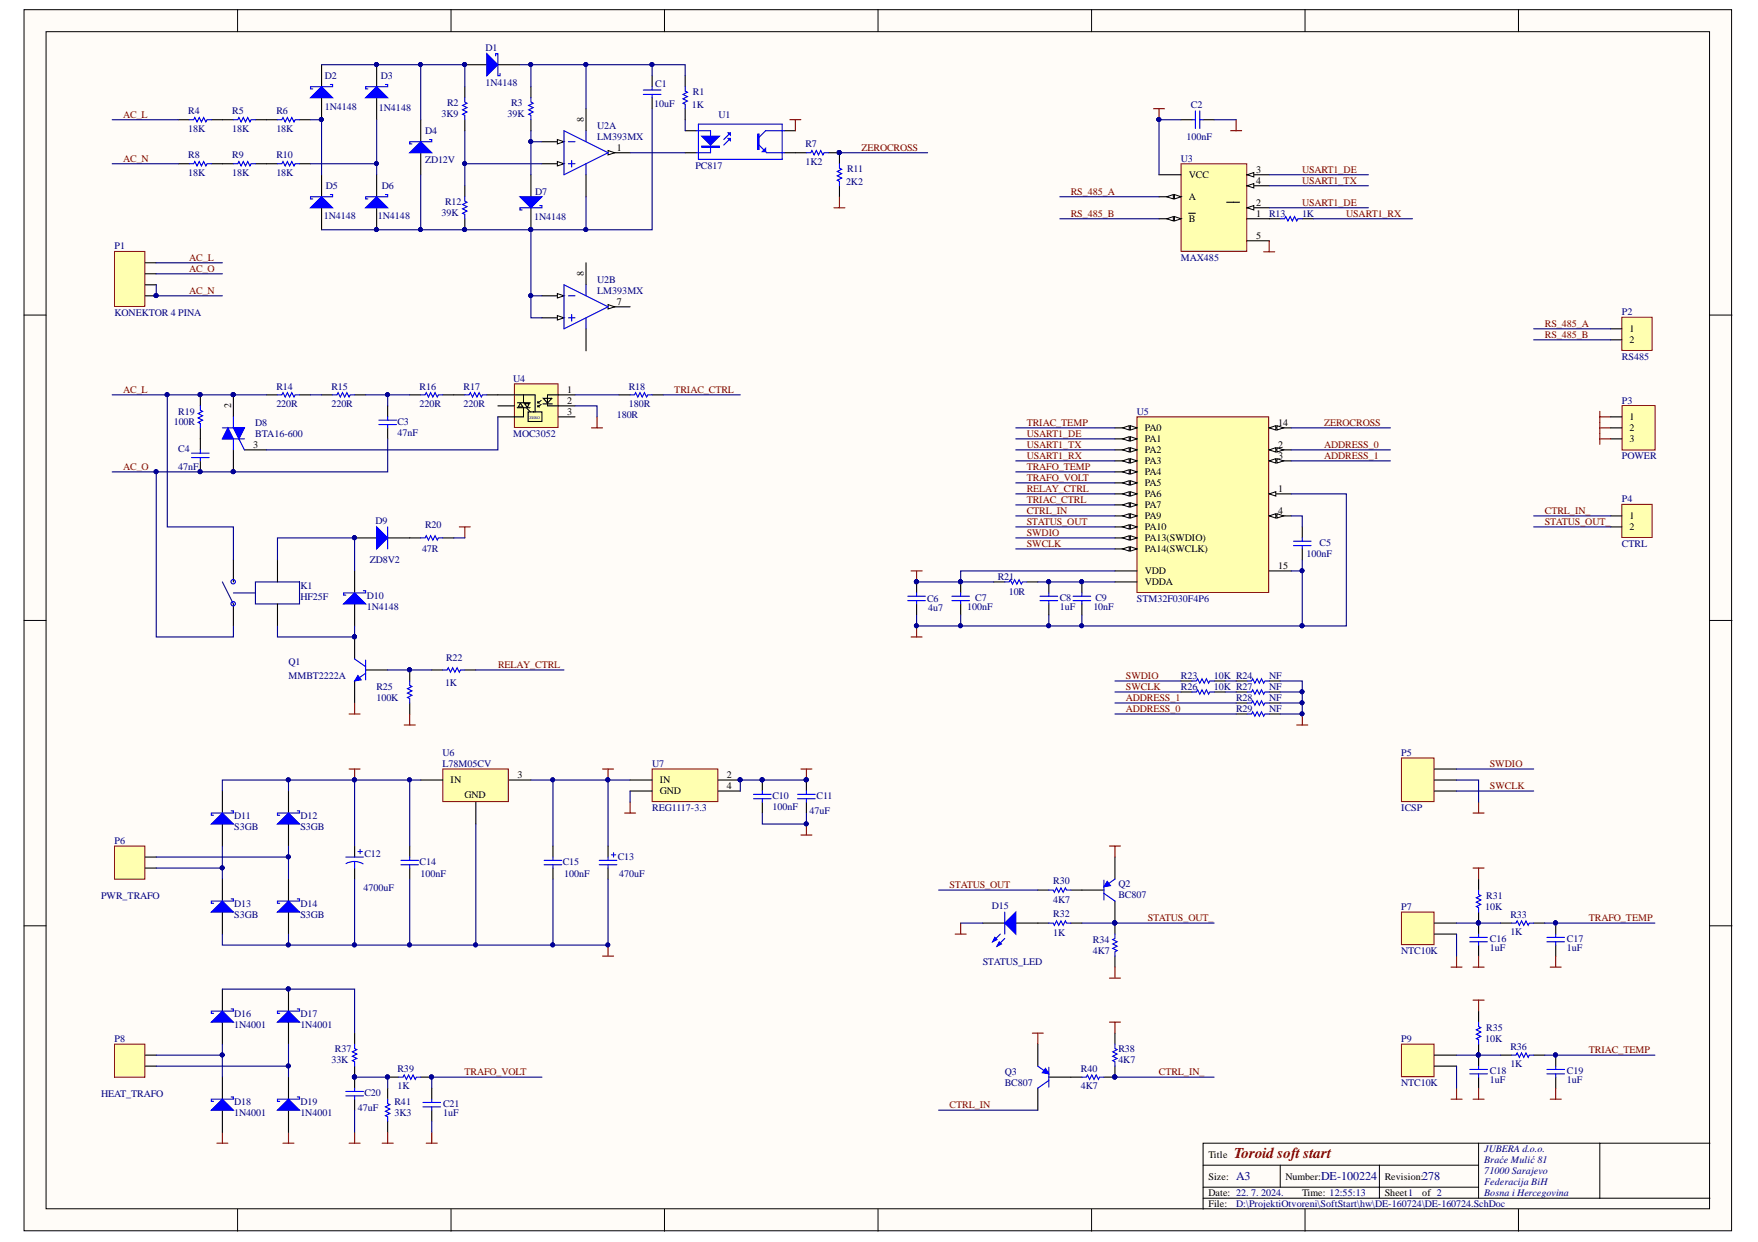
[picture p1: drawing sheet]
<svg xmlns="http://www.w3.org/2000/svg" width="297mm" height="210mm" viewBox="0 0 297 210" stroke-linecap="round" stroke-linejoin="round" font-family="sans-serif">
<defs><g id="words">
<text font-size="2.5" fill="#800000" x="208.5" y="195.7">Toroid soft start</text>
<g font-size="2" fill="#000080">
<text x="208.8" y="199.5">A3</text>
<text x="223.2" y="199.5">DE-100224</text>
<text x="240.3" y="199.5">278</text>
</g>
<g font-size="1.7" fill="#000080">
<text x="82" y="8.5">D1</text>
<text x="54.9" y="13.4">D2</text>
<text x="64.4" y="13.4">D3</text>
<text x="75.5" y="17.8">R2</text>
<text x="82" y="14.5">1N4148</text>
<text x="86.4" y="17.8">R3</text>
<text x="110.7" y="14.6">C1</text>
<text x="117.1" y="16">R1</text>
<text x="31.8" y="19.3">R4</text>
<text x="31.8" y="22.3">18K</text>
<text x="39.2" y="19.3">R5</text>
<text x="39.2" y="22.3">18K</text>
<text x="46.7" y="19.3">R6</text>
<text x="46.7" y="22.3">18K</text>
<text x="54.9" y="18.6">1N4148</text>
<text x="64" y="18.8">1N4148</text>
<text x="71.8" y="22.7">D4</text>
<text x="74.6" y="19.7">3K9</text>
<text x="85.8" y="19.7">39K</text>
<text x="100.9" y="21.7">U2A</text>
<text x="100.9" y="23.6">LM393MX</text>
<text x="110.6" y="18">10uF</text>
<text x="116.9" y="18.2">1K</text>
<text x="121.4" y="19.9">U1</text>
<text x="200.5" y="23.6">100nF</text>
<text x="201.2" y="18.2">C2</text>
<text x="31.8" y="26.7">R8</text>
<text x="31.8" y="29.8">18K</text>
<text x="39.2" y="26.7">R9</text>
<text x="39.2" y="29.8">18K</text>
<text x="46.7" y="26.7">R10</text>
<text x="46.7" y="29.8">18K</text>
<text x="71.8" y="27.5">ZD12V</text>
<text x="117.5" y="28.6">PC817</text>
<text x="136.1" y="24.9">R7</text>
<text x="136.1" y="27.9">1K2</text>
<text x="143.1" y="29">R11</text>
<text x="199.5" y="27.3">U3</text>
<text x="55.1" y="32">D5</text>
<text x="64.5" y="32">D6</text>
<text x="75.2" y="34.6">R12</text>
<text x="90.4" y="32.9">D7</text>
<text x="142.9" y="31.2">2K2</text>
<text x="54.7" y="36.9">1N4148</text>
<text x="63.9" y="36.9">1N4148</text>
<text x="74.6" y="36.4">39K</text>
<text x="90.3" y="37.2">1N4148</text>
<text x="214.4" y="36.6">R13</text>
<text x="220" y="36.6">1K</text>
<text x="19.4" y="42.1">P1</text>
<text x="100.9" y="47.8">U2B</text>
<text x="199.5" y="44">MAX485</text>
<text x="19.4" y="53.3">KONEKTOR 4 PINA</text>
<text x="100.9" y="49.6">LM393MX</text>
<text x="274.1" y="53.3">P2</text>
<text x="46.7" y="65.8">R14</text>
<text x="56" y="65.8">R15</text>
<text x="70.9" y="65.8">R16</text>
<text x="78.3" y="65.8">R17</text>
<text x="86.7" y="64.5">U4</text>
<text x="106.2" y="65.8">R18</text>
<text x="274.1" y="60.8">RS485</text>
<text x="29.4" y="71.8">100R</text>
<text x="30.1" y="70.1">R19</text>
<text x="43.1" y="71.9">D8</text>
<text x="46.7" y="68.8">220R</text>
<text x="56" y="68.8">220R</text>
<text x="67.2" y="71.8">C3</text>
<text x="70.9" y="68.8">220R</text>
<text x="78.3" y="68.8">220R</text>
<text x="104.2" y="70.7">180R</text>
<text x="106.2" y="68.8">180R</text>
<text x="192.1" y="70.1">U5</text>
<text x="274.1" y="68.2">P3</text>
<text x="30.1" y="76.4">C4</text>
<text x="43.1" y="73.8">BTA16-600</text>
<text x="67.2" y="73.6">47nF</text>
<text x="86.7" y="73.8">MOC3052</text>
<text x="274.1" y="77.6">POWER</text>
<text x="30.1" y="79.4">47nF</text>
<text x="63.4" y="88.5">D9</text>
<text x="71.8" y="89.3">R20</text>
<text x="274.1" y="84.9">P4</text>
<text x="62.5" y="95.2">ZD8V2</text>
<text x="71.3" y="93.3">47R</text>
<text x="220.8" y="94.1">100nF</text>
<text x="223" y="92.2">C5</text>
<text x="274.1" y="92.4">CTRL</text>
<text x="50.8" y="99.5">K1</text>
<text x="50.8" y="101.3">HF25F</text>
<text x="62" y="101.2">D10</text>
<text x="156.7" y="101.7">C6</text>
<text x="164.8" y="101.5">C7</text>
<text x="168.6" y="98">R21</text>
<text x="170.4" y="100.6">10R</text>
<text x="179.1" y="101.5">C8</text>
<text x="185.1" y="101.5">C9</text>
<text x="192.1" y="101.7">STM32F030F4P6</text>
<text x="62" y="103">1N4148</text>
<text x="156.8" y="103.2">4u7</text>
<text x="163.4" y="103">100nF</text>
<text x="179.1" y="103">1uF</text>
<text x="184.7" y="103">10nF</text>
<text x="48.7" y="112.3">Q1</text>
<text x="75.4" y="111.7">R22</text>
<text x="48.7" y="114.7">MMBT2222A</text>
<text x="63.6" y="116.6">R25</text>
<text x="63.6" y="118.4">100K</text>
<text x="75.2" y="115.9">1K</text>
<text x="199.5" y="116.6">R26</text>
<text x="199.5" y="114.7">R23</text>
<text x="205.1" y="116.6">10K R27</text>
<text x="205.1" y="114.7">10K R24</text>
<text x="208.8" y="118.4">R28</text>
<text x="214.4" y="118.4">NF</text>
<text x="214.4" y="116.6">NF</text>
<text x="214.4" y="114.7">NF</text>
<text x="208.8" y="120.3">R29</text>
<text x="214.4" y="120.3">NF</text>
<text x="74.8" y="127.7">U6</text>
<text x="74.8" y="129.6">L78M05CV</text>
<text x="110.2" y="129.6">U7</text>
<text x="236.8" y="127.7">P5</text>
<text x="110.2" y="137">REG1117-3.3</text>
<text x="130.5" y="135">C10</text>
<text x="130.5" y="136.8">100nF</text>
<text x="136.8" y="137.6">47uF</text>
<text x="138" y="135">C11</text>
<text x="236.8" y="137">ICSP</text>
<text x="19.4" y="142.6">P6</text>
<text x="39.6" y="138.4">D11</text>
<text x="39.6" y="140.2">S3GB</text>
<text x="50.8" y="138.4">D12</text>
<text x="50.8" y="140.2">S3GB</text>
<text x="61.6" y="144.9">C12</text>
<text x="70.9" y="146.1">C14</text>
<text x="71.1" y="148.2">100nF</text>
<text x="95.1" y="146.1">C15</text>
<text x="95.3" y="148.2">100nF</text>
<text x="104.4" y="145.4">C13</text>
<text x="104.6" y="148.2">470uF</text>
<text x="178" y="149.3">R30</text>
<text x="189" y="149.9">Q2</text>
<text x="17.1" y="151.9">PWR_TRAFO</text>
<text x="39.6" y="153.2">D13</text>
<text x="39.6" y="155.1">S3GB</text>
<text x="50.8" y="153.2">D14</text>
<text x="50.8" y="155.1">S3GB</text>
<text x="61.4" y="150.6">4700uF</text>
<text x="167.6" y="153.6">D15</text>
<text x="178" y="152.6">4K7</text>
<text x="178" y="154.9">R32</text>
<text x="189" y="151.7">BC807</text>
<text x="236.8" y="153.7">P7</text>
<text x="251" y="153.7">10K</text>
<text x="251.1" y="151.9">R31</text>
<text x="255.2" y="155.1">R33</text>
<text x="178" y="158.2">1K</text>
<text x="184.7" y="159.4">R34</text>
<text x="184.7" y="161.3">4K7</text>
<text x="236.8" y="161.3">NTC10K</text>
<text x="251.7" y="159.1">C16</text>
<text x="251.7" y="160.7">1uF</text>
<text x="255.2" y="158.1">1K</text>
<text x="264.8" y="159.1">C17</text>
<text x="264.8" y="160.7">1uF</text>
<text x="166" y="163.1">STATUS_LED</text>
<text x="39.6" y="171.8">D16</text>
<text x="39.6" y="173.7">1N4001</text>
<text x="50.8" y="171.8">D17</text>
<text x="50.8" y="173.7">1N4001</text>
<text x="19.4" y="176.1">P8</text>
<text x="56" y="179.6">33K</text>
<text x="56.6" y="177.7">R37</text>
<text x="189" y="177.7">R38</text>
<text x="189" y="179.6">4K7</text>
<text x="236.8" y="176.1">P9</text>
<text x="251" y="176.1">10K</text>
<text x="251.1" y="174.3">R35</text>
<text x="255.2" y="177.4">R36</text>
<text x="17.1" y="185.4">HEAT_TRAFO</text>
<text x="61.6" y="185.2">C20</text>
<text x="67.2" y="181.1">R39</text>
<text x="67.2" y="184.1">1K</text>
<text x="169.8" y="181.7">Q3</text>
<text x="169.8" y="183.6">BC807</text>
<text x="182.6" y="181.1">R40</text>
<text x="182.6" y="184.1">4K7</text>
<text x="236.8" y="183.6">NTC10K</text>
<text x="251.7" y="181.5">C18</text>
<text x="251.7" y="183">1uF</text>
<text x="255.2" y="180.4">1K</text>
<text x="264.8" y="181.5">C19</text>
<text x="264.8" y="183">1uF</text>
<text x="39.6" y="186.7">D18</text>
<text x="39.6" y="188.6">1N4001</text>
<text x="50.8" y="186.7">D19</text>
<text x="50.8" y="188.6">1N4001</text>
<text x="60.5" y="187.8">47uF</text>
<text x="66.7" y="186.7">R41</text>
<text x="66.7" y="188.6">3K3</text>
<text x="74.9" y="187">C21</text>
<text x="74.9" y="188.6">1uF</text>
<text x="250.8" y="194.7">JUBERA d.o.o.</text>
<text x="250.8" y="196.6">Braće Mulić 81</text>
<text x="250.8" y="198.4">71000 Sarajevo</text>
<text x="250.8" y="200.3">Federacija BiH</text>
<text x="250.8" y="202.2">Bosna i Hercegovina</text>
<text x="208.8" y="204">D:\ProjektiOtvoreni\SoftStart\hw\DE-160724\DE-160724.SchDoc</text>
</g>
<g font-size="1.7" fill="#800000">
<text x="20.8" y="19.9">AC_L</text>
<text x="20.8" y="27.3">AC_N</text>
<text x="145.6" y="25.5">ZEROCROSS</text>
<text x="220" y="29.2">USART1_DE</text>
<text x="180.9" y="32.9">RS_485_A</text>
<text x="220" y="31">USART1_TX</text>
<text x="220" y="34.7">USART1_DE</text>
<text x="180.9" y="36.6">RS_485_B</text>
<text x="227.5" y="36.6">USART1_RX</text>
<text x="32" y="44">AC_L</text>
<text x="32" y="45.9">AC_O</text>
<text x="32" y="49.6">AC_N</text>
<text x="261" y="55.2">RS_485_A</text>
<text x="261" y="57.1">RS_485_B</text>
<text x="20.8" y="66.4">AC_L</text>
<text x="113.9" y="66.4">TRIAC_CTRL</text>
<text x="173.5" y="71.9">TRIAC_TEMP</text>
<text x="223.7" y="71.9">ZEROCROSS</text>
<text x="173.5" y="73.8">USART1_DE</text>
<text x="173.5" y="75.7">USART1_TX</text>
<text x="173.5" y="77.5">USART1_RX</text>
<text x="223.7" y="75.7">ADDRESS_0</text>
<text x="223.7" y="77.5">ADDRESS_1</text>
<text x="20.8" y="79.4">AC_O</text>
<text x="173.5" y="79.4">TRAFO_TEMP</text>
<text x="173.5" y="81.2">TRAFO_VOLT</text>
<text x="173.5" y="83.1">RELAY_CTRL</text>
<text x="173.5" y="84.9">TRIAC_CTRL</text>
<text x="173.5" y="86.8">CTRL_IN</text>
<text x="173.5" y="88.7">STATUS_OUT</text>
<text x="261" y="88.7">STATUS_OUT_</text>
<text x="261" y="86.8">CTRL_IN_</text>
<text x="173.5" y="90.5">SWDIO</text>
<text x="173.5" y="92.4">SWCLK</text>
<text x="84.2" y="112.8">RELAY_CTRL</text>
<text x="190.2" y="116.6">SWCLK</text>
<text x="190.2" y="114.7">SWDIO</text>
<text x="190.2" y="118.4">ADDRESS_1</text>
<text x="190.2" y="120.3">ADDRESS_0</text>
<text x="251.7" y="129.6">SWDIO</text>
<text x="251.7" y="133.3">SWCLK</text>
<text x="160.5" y="150">STATUS_OUT</text>
<text x="194" y="155.6">STATUS_OUT_</text>
<text x="268.5" y="155.6">TRAFO_TEMP</text>
<text x="268.5" y="178">TRIAC_TEMP</text>
<text x="78.5" y="181.7">TRAFO_VOLT</text>
<text x="195.8" y="181.7">CTRL_IN_</text>
<text x="160.5" y="187.3">CTRL_IN</text>
</g>
<g font-size="1.7">
<text x="98.6" y="20.6" transform="rotate(-90 98.6 20.6)">8</text>
<text x="104.2" y="25.5">1</text>
<text x="212.2" y="29.2">3</text>
<text x="200.9" y="30.1">VCC</text>
<text x="200.9" y="33.8">A</text>
<text x="212.2" y="34.7">2</text>
<text x="212.2" y="31">4</text>
<text x="200.9" y="37.5">B</text>
<text x="212.2" y="36.6">1</text>
<text x="212.2" y="40.3">5</text>
<text x="98.6" y="46.7" transform="rotate(-90 98.6 46.7)">8</text>
<text x="104.2" y="51.5">7</text>
<text x="275.3" y="56.1">1</text>
<text x="275.3" y="58">2</text>
<text x="39.1" y="69" transform="rotate(-90 39.1 69)">2</text>
<text x="95.8" y="66.4">1</text>
<text x="95.8" y="68.2">2</text>
<text x="95.8" y="70.1">3</text>
<text x="215.9" y="71.9">14</text>
<text x="275.3" y="71">1</text>
<text x="42.8" y="75.7">3</text>
<text x="193.4" y="72.9">PA0</text>
<text x="193.4" y="74.7">PA1</text>
<text x="193.4" y="76.6">PA2</text>
<text x="215.9" y="75.7">2</text>
<text x="215.9" y="77.5">3</text>
<text x="275.3" y="72.9">2</text>
<text x="275.3" y="74.7">3</text>
<text x="193.4" y="78.4">PA3</text>
<text x="193.4" y="80.3">PA4</text>
<text x="193.4" y="82.2">PA5</text>
<text x="215.9" y="83.1">1</text>
<text x="193.4" y="84">PA6</text>
<text x="193.4" y="85.9">PA7</text>
<text x="193.4" y="87.7">PA9</text>
<text x="193.4" y="89.6">PA10</text>
<text x="215.9" y="86.8">4</text>
<text x="275.3" y="87.7">1</text>
<text x="275.3" y="89.6">2</text>
<text x="193.4" y="91.5">PA13(SWDIO)</text>
<text x="193.4" y="93.3">PA14(SWCLK)</text>
<text x="193.4" y="97">VDD</text>
<text x="193.4" y="98.9">VDDA</text>
<text x="215.9" y="96.1">15</text>
<text x="87.5" y="131.4">3</text>
<text x="122.8" y="131.4">2</text>
<text x="76.1" y="132.4">IN</text>
<text x="78.5" y="134.8">GND</text>
<text x="111.5" y="134.2">GND</text>
<text x="111.5" y="132.4">IN</text>
<text x="122.8" y="133.3">4</text>
<text x="204.2" y="195.7">Title</text>
<text x="204.2" y="199.4">Size:</text>
<text x="204.2" y="202.2">Date: 22. 7. 2024.</text>
<text x="217.2" y="199.4">Number:</text>
<text x="220" y="202.2">Time: 12:55:13</text>
<text x="234" y="199.4">Revision:</text>
<text x="234" y="202.2">Sheet1</text>
<text x="240.3" y="202.2">of 2</text>
<text x="204.2" y="204">File:</text>
</g>
<text font-size=".7" fill="#000080" x="89.5" y="70.8">ZERO</text>
</g></defs>
<g fill="#fffcf8" stroke="#000" stroke-width=".17">
<path d="M4.1 1.6h288.5v206.4h-288.5z"/>
<path d="M7.8 5.4h281.1v198.9h-281.1z"/>
</g>
<g fill="none" stroke="#000" stroke-width=".17">
<path d="M40.1 1.6v3.8M76.2 1.6v3.8M112.3 1.6v3.8M148.4 1.6v3.8M184.4 1.6v3.8M220.5 1.6v3.8M256.6 1.6v3.8M4.1 53.2h3.7M288.9 53.2h3.8M4.1 104.9h3.7M288.9 104.9h3.8M4.1 156.5h3.7"/>
<path d="M288.9 156.5h3.8M203.3 196.9h46.5M216.3 196.9v3.7M233.1 196.9v5.6M249.8 193.2v9.3M270.3 193.2h-67v11.2M288.9 193.2h-18.6v9.3M40.1 204.4v3.7M76.2 204.4v3.7M112.3 204.4v3.7M148.4 204.4v3.7M184.4 204.4v3.7"/>
<path d="M203.3 202.5h85.6M203.3 200.6h46.5M220.5 204.4v3.7M256.6 204.4v3.7"/>
</g>
<path d="M115.8 22.1h1.8M115.8 25.8h1.8M132.5 22.1h1.9M132.5 25.8h1.9" fill="none" stroke="#000" stroke-width=".19"/>
<path d="M117.6 22.1h2.5v3.7h-2.5M118 21h14.2v5.9h-14.2zM123.4 23.4l-1.1 1.1M123.4 22.5l-1.1 1.1M128.2 24.5l1.4 1.3h2.9M132.5 22.1h-3.1l-1.2 1.1" fill="none" stroke="#00f" stroke-width=".19"/>
<path d="M118.6 23h2.9l-1.4 1.5z" fill="#00f"/>
<path d="M118.6 23h2.9l-1.4 1.5zM118.6 24.7h2.9v.2h-2.9zM118.6 24.8h2.9" fill="none" stroke="#00f" stroke-width=".19"/>
<path d="M123 22.5h.4v.3z" fill="#00f"/>
<path d="M123 22.5h.4v.3z" fill="none" stroke="#00f" stroke-width=".19"/>
<path d="M123 23.4h.4v.4z" fill="#00f"/>
<path d="M123 23.4h.4v.4zM128.1 22.7h.1v2.6h-.1zM128.2 22.7v2.6" fill="none" stroke="#00f" stroke-width=".19"/>
<path d="M128.8 25.6l.6-.5v.5z" fill="#00f"/>
<path d="M128.8 25.6l.6-.5v.5z" fill="none" stroke="#00f" stroke-width=".19"/>
<path d="M86.9 64.9h7.4v7.3h-7.4z" fill="#ffffb0" stroke="#800000" stroke-width=".17"/>
<g fill="none" stroke="#000" stroke-width=".19">
<path d="M39.4 66.7v3.8M39.4 76v3.8M41.3 76h3.7M84.1 66.7h2.8M84.1 68.6h2.8M87.1 66.7h1.4v1.4h1.1M87.4 68.9h2.2M87.4 68.1h1.2M87.9 68.2l-.3 .6h.8l-.5-.6M88.5 68.9v1.6h-4.4M88.5 66.7h1.9M89 69l.6 .6"/>
<path d="M89.1 68.8l-.5-.6h.8l-.3 .6M89.2 69.6h2.4v1.6h-2.4zM90.4 66.8v2.8M90.9 68.1h.3M90.9 68.7l.3 .1M91.4 67.7l-.5 .4v-.3M91.4 68.3l-.5 .4v-.2M91.8 68.3h1.5M91.8 67.3h1.4l-.7 .8zM94.4 70.5h2.8M97.2 66.7h-4.7v1.9h4.7"/>
</g>
<g fill="#000080" stroke="#000080" stroke-width=".17">
<circle cx="39.4" cy="79.7" r=".33"/>
<circle cx="39.4" cy="66.7" r=".33"/>
</g>
<path d="M39.4 70.5v1.8M39.4 74.2v1.8M40.4 74.2l.9 1.8" fill="none" stroke="#00f" stroke-width=".19"/>
<path d="M38.5 72.3l.9 1.9h-1.8z" fill="#00f"/>
<path d="M38.5 72.3l.9 1.9h-1.8z" fill="none" stroke="#00f" stroke-width=".19"/>
<path d="M39.4 72.3h1.9l-.9 1.9z" fill="#00f"/>
<path d="M37.6 72.3h3.7M37.6 74.2h3.7M39.4 72.3h1.9l-.9 1.9z" fill="none" stroke="#00f" stroke-width=".19"/>
<g fill="#000080" stroke="#000080" stroke-width=".17">
<circle cx="39.4" cy="79.7" r=".33"/>
<circle cx="39.4" cy="66.7" r=".33"/>
<circle cx="54.3" cy="20.2" r=".33"/>
</g>
<path d="M54.3 10.9v3.8M54.3 16.5v3.7" fill="none" stroke="#000" stroke-width=".19"/>
<path d="M52.5 16.5l1.8-1.8 1.9 1.8z" fill="#00f"/>
<path d="M52.5 16.5l1.8-1.8 1.9 1.8zM55.8 14.3h.4v.4h-3.7v.3h.3M108.7 15.2h3M108.7 16h3M110.2 14.7v.5M110.2 16v.5M32 27.7h.7l.2-.4 .4 .7 .4-.7 .3 .7 .4-.7 .4 .7 .2-.3h.7M32 20.2h.7l.2-.3 .4 .7 .4-.7 .3 .7 .4-.7 .4 .7 .2-.4h.7M39.4 27.7h.8l.2-.4 .3 .7 .4-.7 .4 .7 .4-.7 .3 .7 .2-.3h.8M39.4 20.2h.8l.2-.3 .3 .7 .4-.7 .4 .7 .4-.7 .3 .7 .2-.4h.8M46.9 27.7h.7l.2-.4 .4 .7 .4-.7 .3 .7 .4-.7 .4 .7 .2-.3h.7M46.9 20.2h.7l.2-.3 .4 .7 .4-.7 .3 .7 .4-.7 .4 .7 .2-.4h.7" fill="none" stroke="#00f" stroke-width=".19"/>
<g fill="#000080" stroke="#000080" stroke-width=".17">
<circle cx="54.3" cy="20.2" r=".33"/>
<circle cx="63.6" cy="10.9" r=".33"/>
</g>
<path d="M63.6 10.9v3.8M63.6 16.5v3.7M110.2 12.8v1.9M110.2 16.5v1.9M30.1 27.7h1.9M30.1 20.2h1.9M35.7 27.7h3.7M35.7 20.2h3.7M43.2 27.7h3.7M43.2 20.2h3.7M50.6 27.7h1.9M50.6 20.2h1.9" fill="none" stroke="#000" stroke-width=".19"/>
<path d="M61.8 16.5l1.8-1.8 1.9 1.8z" fill="#00f"/>
<path d="M61.8 16.5l1.8-1.8 1.9 1.8zM65.1 14.3h.4v.4h-3.7v.3h.4" fill="none" stroke="#00f" stroke-width=".19"/>
<circle cx="63.6" cy="10.9" r=".33" fill="#000080" stroke="#000080" stroke-width=".17"/>
<path d="M54.3 29.5v3.8M54.3 35.1v3.7" fill="none" stroke="#000" stroke-width=".19"/>
<path d="M52.5 35.1l1.8-1.8 1.9 1.8z" fill="#00f"/>
<path d="M52.5 35.1l1.8-1.8 1.9 1.8zM55.8 32.9h.4v.4h-3.7v.3h.3" fill="none" stroke="#00f" stroke-width=".19"/>
<path d="M63.6 29.5v3.8M63.6 35.1v3.7" fill="none" stroke="#000" stroke-width=".19"/>
<circle cx="63.6" cy="38.8" r=".33" fill="#000080" stroke="#000080" stroke-width=".17"/>
<path d="M61.8 35.1l1.8-1.8 1.9 1.8z" fill="#00f"/>
<path d="M61.8 35.1l1.8-1.8 1.9 1.8zM65.1 32.9h.4v.4h-3.7v.3h.4" fill="none" stroke="#00f" stroke-width=".19"/>
<circle cx="63.6" cy="38.8" r=".33" fill="#000080" stroke="#000080" stroke-width=".17"/>
<path d="M71.1 20.2v3.8M71.1 25.8v3.7" fill="none" stroke="#000" stroke-width=".19"/>
<path d="M69.2 25.8l1.9-1.8 1.8 1.8z" fill="#00f"/>
<path d="M78.5 16.5v.8l.4 .1-.7 .4 .7 .4-.7 .4 .7 .3-.7 .4 .3 .2v.7M69.2 25.8l1.9-1.8 1.8 1.8zM72.6 23.6h.3v.4h-3.7v.3h.4M78.5 33.3v.7l.4 .2-.7 .4 .7 .3-.7 .4 .7 .4-.7 .3 .3 .2v.8" fill="none" stroke="#00f" stroke-width=".19"/>
<path d="M78.5 14.7v1.8M78.5 20.2v1.9M78.5 31.4v1.9M78.5 37v1.8M89.7 29.5v3.8M89.7 35.1v3.7" fill="none" stroke="#000" stroke-width=".19"/>
<g fill="#000080" stroke="#000080" stroke-width=".17">
<circle cx="78.5" cy="38.8" r=".33"/>
<circle cx="89.7" cy="38.8" r=".33"/>
</g>
<path d="M87.8 33.3h3.8l-1.9 1.8z" fill="#00f"/>
<path d="M87.8 33.3h3.8l-1.9 1.8zM91.2 34.7h.4v.4h-3.8v.4h.4" fill="none" stroke="#00f" stroke-width=".19"/>
<g fill="#000080" stroke="#000080" stroke-width=".17">
<circle cx="89.7" cy="38.8" r=".33"/>
<circle cx="78.5" cy="10.9" r=".33"/>
</g>
<path d="M78.5 10.9h3.8M84.1 10.9h3.7" fill="none" stroke="#000" stroke-width=".19"/>
<path d="M82.3 9.1l1.8 1.8-1.8 1.9z" fill="#00f"/>
<g fill="none" stroke="#00f" stroke-width=".19">
<path d="M82.3 9.1l1.8 1.8-1.8 1.9zM83.7 9.4v-.3h.4v3.7h.4v-.4M89.7 16.5v.8l.4 .1-.8 .4 .8 .4-.8 .4 .8 .3-.8 .4 .4 .2v.7M115.8 14.7v.7l.3 .2-.7 .4 .7 .3-.7 .4 .7 .4-.7 .3 .4 .2v.8M141.8 27.7v.7l.4 .2-.7 .4 .7 .3-.7 .4 .7 .4-.7 .4 .3 .1v.8M32.4 76.6h2.9M32.4 77.3h2.9M33.9 68.6v.7l.3 .2-.7 .4 .7 .4-.7 .3 .7 .4-.7 .4 .4 .2v.7M33.9 76v.6M33.9 77.3v.6M46.9 66.7h.7l.2-.3 .4 .7 .4-.7 .3 .7 .4-.7 .4 .7 .2-.4h.7M56.2 66.7h.7l.2-.3 .4 .7 .4-.7 .3 .7 .4-.7 .4 .7 .2-.4h.7"/>
<path d="M64 71h3M64 71.8h3M65.5 70.5v.5M65.5 71.8v.5M71.1 66.7h.7l.2-.3 .4 .7 .4-.7 .3 .7 .4-.7 .4 .7 .2-.4h.7M78.5 66.7h.8l.2-.3 .3 .7 .4-.7 .4 .7 .4-.7 .3 .7 .2-.4h.8"/>
</g>
<g fill="#000080" stroke="#000080" stroke-width=".17">
<circle cx="78.5" cy="10.9" r=".33"/>
<circle cx="141.8" cy="25.8" r=".33"/>
<circle cx="33.8" cy="79.7" r=".33"/>
<circle cx="33.8" cy="66.7" r=".33"/>
</g>
<g fill="none" stroke="#000" stroke-width=".19">
<path d="M89.7 14.7v1.8M115.8 12.8v1.9M115.8 18.4v1.8M89.7 20.2v1.9M141.8 25.8v1.9M141.8 31.4v1.9M33.9 66.7v1.9M33.9 72.3v3.7M33.9 77.9v1.9M45 66.7h1.9M50.6 66.7h1.9M54.3 66.7h1.9"/>
<path d="M59.9 66.7h1.9M65.5 68.6v1.9M65.5 72.3v1.9M69.2 66.7h1.9M74.8 66.7h3.7M82.3 66.7h1.8"/>
</g>
<path d="M133.5 20.2h1.8M134.4 20.2v1.9M140.9 35.1h1.9M141.8 33.3v1.8" fill="none" stroke="#800000" stroke-width=".19"/>
<path d="M74.8 130h11.1v5.5h-11.1z" fill="#ffffb0" stroke="#800000" stroke-width=".17"/>
<g fill="none" stroke="#000" stroke-width=".19">
<path d="M134.4 25.8h1.9M140 25.8h1.8M39.4 94.6v3.7M46.9 94.6v3.7M39.4 102.1v3.7M46.9 102.1v3.7M71.1 131.8h3.7M80.4 135.5v3.8M86 131.8h3.7M69.2 143v1.8M69.2 146.7v1.9M93.4 143v1.8"/>
<path d="M93.4 146.7v1.9M102.7 143v1.8M102.7 146.7v1.9M249.8 170.9v1.8M249.8 176.5v1.8"/>
</g>
<g fill="none" stroke="#00f" stroke-width=".19">
<path d="M136.3 25.8h.7l.2-.4 .4 .8 .3-.8 .4 .8 .4-.8 .3 .8 .2-.4h.8M39.4 97.9a.37 .37 0 0 0-.4 .5 .37 .37 0 0 0 .6 .2 .37 .37 0 0 0 0-.6l-.2-.1M39.4 101.7a.37 .37 0 0 0-.4 .4 .37 .37 0 0 0 .6 .2 .37 .37 0 0 0 0-.6h-.2M67.7 145.4h3M67.7 146.1h3M69.2 144.8v.6M69.2 146.1v.6M91.9 145.4h3M91.9 146.1h3M93.4 144.8v.6M93.4 146.1v.6M101.2 145.4h3"/>
<path d="M101.2 146.1h3M102.7 144.8v.6M102.7 146.1v.6M103.3 144.5h.7M103.7 144.1v.7M249.8 172.7v.8l.4 .2-.7 .3 .7 .4-.7 .4 .7 .4-.7 .3 .3 .2v.8"/>
</g>
<path d="M59 130h1.8M59.9 130v1.8M101.8 130h1.9M102.7 130v1.8M102.7 159.7v1.9M101.8 161.6h1.9M245.2 185.8h1.8M246.1 183.9v1.9" fill="none" stroke="#800000" stroke-width=".19"/>
<g fill="#000080" stroke="#000080" stroke-width=".17">
<circle cx="59.9" cy="131.8" r=".33"/>
<circle cx="102.7" cy="131.8" r=".33"/>
<circle cx="102.7" cy="159.7" r=".33"/>
<circle cx="141.8" cy="25.8" r=".33"/>
<circle cx="249.8" cy="178.3" r=".33"/>
</g>
<path d="M37.6 98.3l1.8 3.8M43.2 98.3h7.4v3.8h-7.4zM39.4 100.2h3.8" fill="none" stroke="#0c0087" stroke-width=".19"/>
<path d="M236.8 176.5h5.5v5.5h-5.5z" fill="#ffffb0" stroke="#800000" stroke-width=".17"/>
<path d="M104.6 66.7h1.9M110.2 66.7h1.8M59.9 90.9h3.7M65.5 90.9h3.7M59.9 174.6v1.9M242.4 178.3h3.7M59.9 180.2v1.8M65.5 183.9v1.9M65.5 189.5v1.8M242.4 180.2h3.7" fill="none" stroke="#000" stroke-width=".19"/>
<g fill="#000080" stroke="#000080" stroke-width=".17">
<circle cx="59.9" cy="182" r=".33"/>
<circle cx="59.9" cy="90.9" r=".33"/>
</g>
<path d="M106.5 66.7h.7l.2-.3 .4 .7 .3-.7 .4 .7 .4-.7 .4 .7 .1-.4h.8M59.9 176.5v.7l.4 .2-.8 .4 .8 .3-.8 .4 .8 .4-.8 .4 .4 .1v.8M65.5 185.8v.7l.4 .2-.8 .4 .8 .3-.8 .4 .8 .4-.8 .4 .4 .1v.8" fill="none" stroke="#00f" stroke-width=".19"/>
<path d="M99.9 72.3h1.9M100.9 70.5v1.8M36.6 193.2h1.9M37.6 191.3v1.9M47.8 193.2h1.9M48.7 191.3v1.9M59 193.2h1.8M59.9 191.3v1.9M64.6 193.2h1.8M65.5 191.3v1.9" fill="none" stroke="#800000" stroke-width=".19"/>
<path d="M63.6 89.1l1.9 1.8-1.9 1.9z" fill="#00f"/>
<path d="M63.6 89.1l1.9 1.8-1.9 1.9zM65.5 89.1v3.7M59.9 111.4l1.9 1.3M61.8 113.8l-1.9 1.3M61.8 111.6v3.3" fill="none" stroke="#00f" stroke-width=".19"/>
<g fill="#000080" stroke="#000080" stroke-width=".17">
<circle cx="59.9" cy="90.9" r=".33"/>
<circle cx="59.9" cy="107.6" r=".33"/>
</g>
<path d="M77.6 89.1h1.9M78.5 89.1v1.8" fill="none" stroke="#800000" stroke-width=".19"/>
<path d="M59.9 107.6v3.8M59.9 115.1v3.7M61.8 113.2h3.7" fill="none" stroke="#000" stroke-width=".19"/>
<path d="M60.5 114.2l.5 .7-1.1 .2z" fill="#00f"/>
<path d="M60.5 114.2l.5 .7-1.1 .2z" fill="none" stroke="#00f" stroke-width=".17"/>
<g fill="#000080" stroke="#000080" stroke-width=".17">
<circle cx="59.9" cy="107.6" r=".33"/>
<circle cx="69.2" cy="113.2" r=".33"/>
</g>
<path d="M270.3 69.5v3.7M270.3 70.5h1.9M270.3 72.3h1.9M59.9 118.8v1.9M59 120.7h1.8M68.3 122.5h1.9M69.2 120.7v1.8" fill="none" stroke="#800000" stroke-width=".19"/>
<path d="M69.2 113.2v1.9M69.2 118.8v1.9M72.9 113.2h1.9M78.5 113.2h1.9" fill="none" stroke="#000" stroke-width=".19"/>
<path d="M69.2 115.1v.7l.4 .2-.7 .4 .7 .4-.7 .3 .7 .4-.7 .4 .3 .2v.7M74.8 113.2h.8l.1-.3 .4 .7 .4-.7 .4 .7 .3-.7 .4 .7 .2-.4h.7" fill="none" stroke="#00f" stroke-width=".19"/>
<path d="M274.1 68.6h5.6v7.4h-5.6z" fill="#ffffb0" stroke="#800000" stroke-width=".17"/>
<path d="M272.2 70.5h1.8M272.2 72.3h1.8M272.2 74.2h1.8M69.2 90.9h1.9M74.8 90.9h1.9" fill="none" stroke="#000" stroke-width=".19"/>
<path d="M270.3 73.2v1.9M270.3 74.2h1.9" fill="none" stroke="#800000" stroke-width=".19"/>
<path d="M71.1 90.9h.7l.2-.4 .4 .8 .4-.8 .3 .8 .4-.8 .4 .8 .2-.4h.7" fill="none" stroke="#00f" stroke-width=".19"/>
<path d="M19.3 42.5h5.2v9.3h-5.2z" fill="#ffffb0" stroke="#800000" stroke-width=".17"/>
<path d="M24.5 44.4h1.9M24.5 46.3h1.9M24.5 48.1h1.9M24.5 50h1.9" fill="none" stroke="#000" stroke-width=".19"/>
<circle cx="26.4" cy="50" r=".33" fill="#000080" stroke="#000080" stroke-width=".17"/>
<path d="M19.3 143h5.2v5.6h-5.2z" fill="#ffffb0" stroke="#800000" stroke-width=".17"/>
<path d="M24.5 146.7h1.9M24.5 144.8h1.9" fill="none" stroke="#000" stroke-width=".19"/>
<path d="M19.3 176.5h5.2v5.6h-5.2z" fill="#ffffb0" stroke="#800000" stroke-width=".17"/>
<path d="M91.6 27.7h3.7M24.5 178.3h1.9M24.5 180.2h1.9" fill="none" stroke="#000" stroke-width=".19"/>
<path d="M94.2 27.3l1.1 .4-1.1 .3z" fill="#fffcf8"/>
<path d="M94.2 27.3l1.1 .4-1.1 .3z" fill="none" stroke="#000" stroke-width=".17"/>
<path d="M91.6 24h3.7" fill="none" stroke="#000" stroke-width=".19"/>
<path d="M94.2 23.6l1.1 .4-1.1 .3z" fill="#fffcf8"/>
<path d="M94.2 23.6l1.1 .4-1.1 .3z" fill="none" stroke="#000" stroke-width=".17"/>
<path d="M102.7 25.8h3.8" fill="none" stroke="#000" stroke-width=".19"/>
<path d="M102.7 25.4l1.2 .4-1.2 .4z" fill="#fffcf8"/>
<path d="M102.7 25.4l1.2 .4-1.2 .4z" fill="none" stroke="#000" stroke-width=".17"/>
<path d="M95.3 22.1l7.4 3.7-7.4 3.7zM96 24h1.2M96 27.7h1.2M96.6 27.1v1.1M99 22.1v1.9M99 27.7v1.8" fill="none" stroke="#00f" stroke-width=".19"/>
<path d="M99 18.4v3.7M99 29.5v3.8M91.6 53.7h3.7" fill="none" stroke="#000" stroke-width=".19"/>
<path d="M94.2 53.3l1.1 .4-1.1 .4z" fill="#fffcf8"/>
<path d="M94.2 53.3l1.1 .4-1.1 .4z" fill="none" stroke="#000" stroke-width=".17"/>
<path d="M91.6 50h3.7" fill="none" stroke="#000" stroke-width=".19"/>
<path d="M94.2 49.6l1.1 .4-1.1 .4z" fill="#fffcf8"/>
<path d="M94.2 49.6l1.1 .4-1.1 .4z" fill="none" stroke="#000" stroke-width=".17"/>
<path d="M102.7 51.9h3.8" fill="none" stroke="#000" stroke-width=".19"/>
<path d="M102.7 51.5l1.2 .4-1.2 .3z" fill="#fffcf8"/>
<path d="M102.7 51.5l1.2 .4-1.2 .3z" fill="none" stroke="#000" stroke-width=".17"/>
<path d="M95.3 48.1l7.4 3.8-7.4 3.7zM96 50h1.2M96 53.7h1.2M96.6 53.2v1.1M99 48.1v1.9M99 53.7v1.9" fill="none" stroke="#00f" stroke-width=".19"/>
<path d="M99 44.4v3.7M99 55.6v3.7M37.6 167.2v3.7M37.6 172.7v3.8" fill="none" stroke="#000" stroke-width=".19"/>
<path d="M35.7 172.7l1.9-1.8 1.8 1.8z" fill="#00f"/>
<path d="M35.7 172.7l1.9-1.8 1.8 1.8zM39.1 170.5h.3v.4h-3.7v.4h.4" fill="none" stroke="#00f" stroke-width=".19"/>
<path d="M37.6 182v3.8M37.6 187.6v3.7" fill="none" stroke="#000" stroke-width=".19"/>
<path d="M35.7 187.6l1.9-1.8 1.8 1.8z" fill="#00f"/>
<path d="M35.7 187.6l1.9-1.8 1.8 1.8zM39.1 185.4h.3v.4h-3.7v.3h.4" fill="none" stroke="#00f" stroke-width=".19"/>
<path d="M48.7 182v3.8M48.7 187.6v3.7" fill="none" stroke="#000" stroke-width=".19"/>
<path d="M46.9 187.6l1.8-1.8 1.9 1.8z" fill="#00f"/>
<path d="M46.9 187.6l1.8-1.8 1.9 1.8zM50.2 185.4h.4v.4h-3.7v.3h.4" fill="none" stroke="#00f" stroke-width=".19"/>
<path d="M48.7 167.2v3.7M48.7 172.7v3.8" fill="none" stroke="#000" stroke-width=".19"/>
<circle cx="48.7" cy="167.1" r=".33" fill="#000080" stroke="#000080" stroke-width=".17"/>
<path d="M46.9 172.7l1.8-1.8 1.9 1.8z" fill="#00f"/>
<path d="M46.9 172.7l1.8-1.8 1.9 1.8zM50.2 170.5h.4v.4h-3.7v.4h.4" fill="none" stroke="#00f" stroke-width=".19"/>
<circle cx="48.7" cy="167.1" r=".33" fill="#000080" stroke="#000080" stroke-width=".17"/>
<path d="M59.9 96.5v3.7M59.9 102.1v3.7" fill="none" stroke="#000" stroke-width=".19"/>
<path d="M58.1 102.1l1.8-1.9 1.9 1.9z" fill="#00f"/>
<path d="M61.4 99.8h.4v.4h-3.7v.4h.3M58.1 102.1l1.8-1.9 1.9 1.9z" fill="none" stroke="#00f" stroke-width=".19"/>
<path d="M37.6 133.7v3.7M37.6 139.3v3.7" fill="none" stroke="#000" stroke-width=".19"/>
<path d="M35.7 139.3l1.9-1.9 1.8 1.9z" fill="#00f"/>
<path d="M35.7 139.3l1.9-1.9 1.8 1.9zM39.1 137h.3v.4h-3.7v.4h.4" fill="none" stroke="#00f" stroke-width=".19"/>
<path d="M48.7 133.7v3.7M48.7 139.3v3.7" fill="none" stroke="#000" stroke-width=".19"/>
<path d="M46.9 139.3l1.8-1.9 1.9 1.9z" fill="#00f"/>
<path d="M46.9 139.3l1.8-1.9 1.9 1.9zM50.2 137h.4v.4h-3.7v.4h.4" fill="none" stroke="#00f" stroke-width=".19"/>
<path d="M37.6 148.6v3.7M37.6 154.1v3.8" fill="none" stroke="#000" stroke-width=".19"/>
<path d="M35.7 154.1l1.9-1.8 1.8 1.8z" fill="#00f"/>
<path d="M35.7 154.1l1.9-1.8 1.8 1.8zM39.1 151.9h.3v.4h-3.7v.4h.4" fill="none" stroke="#00f" stroke-width=".19"/>
<path d="M48.7 148.6v3.7M48.7 154.1v3.8" fill="none" stroke="#000" stroke-width=".19"/>
<path d="M46.9 154.1l1.8-1.8 1.9 1.8z" fill="#00f"/>
<path d="M46.9 154.1l1.8-1.8 1.9 1.8zM50.2 151.9h.4v.4h-3.7v.4h.4M58.4 144.8h3M59.9 145.6l.8 .1 .7 .3M59.9 145.6l-.7 .1-.7 .3M59.9 145.6v1.1M60.5 143.9h.7M60.8 143.5v.8" fill="none" stroke="#00f" stroke-width=".19"/>
<path d="M59.9 143v1.8M59.9 146.7v1.9" fill="none" stroke="#000" stroke-width=".19"/>
<path d="M192.1 70.5h22.3v29.6h-22.3z" fill="#ffffb0" stroke="#800000" stroke-width=".17"/>
<path d="M214.5 83.5h3.7" fill="none" stroke="#000" stroke-width=".19"/>
<path d="M214.5 83.5l1.1-.4v.7z" fill="#fffcf8"/>
<path d="M214.5 83.5l1.1-.4v.7z" fill="none" stroke="#000" stroke-width=".17"/>
<path d="M214.5 87.2h3.7" fill="none" stroke="#000" stroke-width=".19"/>
<path d="M214.5 87.2l1.1-.4v.8z" fill="#fffcf8"/>
<path d="M214.5 87.2l1.1-.4v.8z" fill="none" stroke="#000" stroke-width=".17"/>
<path d="M215.8 86.8l1.1 .4-1.1 .4z" fill="#fffcf8"/>
<path d="M215.8 86.8l1.1 .4-1.1 .4z" fill="none" stroke="#000" stroke-width=".17"/>
<path d="M188.4 72.3h3.7" fill="none" stroke="#000" stroke-width=".19"/>
<path d="M191 71.9l1.1 .4-1.1 .4z" fill="#fffcf8"/>
<path d="M191 71.9l1.1 .4-1.1 .4z" fill="none" stroke="#000" stroke-width=".17"/>
<path d="M189.7 72.3l1.1-.4v.8z" fill="#fffcf8"/>
<path d="M189.7 72.3l1.1-.4v.8z" fill="none" stroke="#000" stroke-width=".17"/>
<path d="M188.4 74.2h3.7" fill="none" stroke="#000" stroke-width=".19"/>
<path d="M191 73.8l1.1 .4-1.1 .3z" fill="#fffcf8"/>
<path d="M191 73.8l1.1 .4-1.1 .3z" fill="none" stroke="#000" stroke-width=".17"/>
<path d="M189.7 74.2l1.1-.4v.7z" fill="#fffcf8"/>
<path d="M189.7 74.2l1.1-.4v.7z" fill="none" stroke="#000" stroke-width=".17"/>
<path d="M188.4 76h3.7" fill="none" stroke="#000" stroke-width=".19"/>
<path d="M191 75.7l1.1 .3-1.1 .4z" fill="#fffcf8"/>
<path d="M191 75.7l1.1 .3-1.1 .4z" fill="none" stroke="#000" stroke-width=".17"/>
<path d="M189.7 76l1.1-.3v.7z" fill="#fffcf8"/>
<path d="M189.7 76l1.1-.3v.7z" fill="none" stroke="#000" stroke-width=".17"/>
<path d="M188.4 77.9h3.7" fill="none" stroke="#000" stroke-width=".19"/>
<path d="M191 77.5l1.1 .4-1.1 .4z" fill="#fffcf8"/>
<path d="M191 77.5l1.1 .4-1.1 .4z" fill="none" stroke="#000" stroke-width=".17"/>
<path d="M189.7 77.9l1.1-.4v.8z" fill="#fffcf8"/>
<path d="M189.7 77.9l1.1-.4v.8z" fill="none" stroke="#000" stroke-width=".17"/>
<path d="M188.4 79.8h3.7" fill="none" stroke="#000" stroke-width=".19"/>
<path d="M191 79.4l1.1 .4-1.1 .3z" fill="#fffcf8"/>
<path d="M191 79.4l1.1 .4-1.1 .3z" fill="none" stroke="#000" stroke-width=".17"/>
<path d="M189.7 79.8l1.1-.4v.7z" fill="#fffcf8"/>
<path d="M189.7 79.8l1.1-.4v.7z" fill="none" stroke="#000" stroke-width=".17"/>
<path d="M188.4 81.6h3.7" fill="none" stroke="#000" stroke-width=".19"/>
<path d="M191 81.2l1.1 .4-1.1 .4z" fill="#fffcf8"/>
<path d="M191 81.2l1.1 .4-1.1 .4z" fill="none" stroke="#000" stroke-width=".17"/>
<path d="M189.7 81.6l1.1-.4v.8z" fill="#fffcf8"/>
<path d="M189.7 81.6l1.1-.4v.8z" fill="none" stroke="#000" stroke-width=".17"/>
<path d="M188.4 83.5h3.7" fill="none" stroke="#000" stroke-width=".19"/>
<path d="M191 83.1l1.1 .4-1.1 .3z" fill="#fffcf8"/>
<path d="M191 83.1l1.1 .4-1.1 .3z" fill="none" stroke="#000" stroke-width=".17"/>
<path d="M189.7 83.5l1.1-.4v.7z" fill="#fffcf8"/>
<path d="M189.7 83.5l1.1-.4v.7z" fill="none" stroke="#000" stroke-width=".17"/>
<path d="M188.4 85.3h3.7" fill="none" stroke="#000" stroke-width=".19"/>
<path d="M191 85l1.1 .3-1.1 .4z" fill="#fffcf8"/>
<path d="M191 85l1.1 .3-1.1 .4z" fill="none" stroke="#000" stroke-width=".17"/>
<path d="M189.7 85.3l1.1-.3v.7z" fill="#fffcf8"/>
<path d="M189.7 85.3l1.1-.3v.7z" fill="none" stroke="#000" stroke-width=".17"/>
<path d="M188.4 87.2h3.7" fill="none" stroke="#000" stroke-width=".19"/>
<path d="M191 86.8l1.1 .4-1.1 .4z" fill="#fffcf8"/>
<path d="M191 86.8l1.1 .4-1.1 .4z" fill="none" stroke="#000" stroke-width=".17"/>
<path d="M189.7 87.2l1.1-.4v.8z" fill="#fffcf8"/>
<path d="M189.7 87.2l1.1-.4v.8z" fill="none" stroke="#000" stroke-width=".17"/>
<path d="M188.4 89.1h3.7" fill="none" stroke="#000" stroke-width=".19"/>
<path d="M191 88.7l1.1 .4-1.1 .3z" fill="#fffcf8"/>
<path d="M191 88.7l1.1 .4-1.1 .3z" fill="none" stroke="#000" stroke-width=".17"/>
<path d="M189.7 89.1l1.1-.4v.7z" fill="#fffcf8"/>
<path d="M189.7 89.1l1.1-.4v.7z" fill="none" stroke="#000" stroke-width=".17"/>
<path d="M188.4 90.9h3.7" fill="none" stroke="#000" stroke-width=".19"/>
<path d="M191 90.5l1.1 .4-1.1 .4z" fill="#fffcf8"/>
<path d="M191 90.5l1.1 .4-1.1 .4z" fill="none" stroke="#000" stroke-width=".17"/>
<path d="M189.7 90.9l1.1-.4v.8z" fill="#fffcf8"/>
<path d="M189.7 90.9l1.1-.4v.8z" fill="none" stroke="#000" stroke-width=".17"/>
<path d="M188.4 92.8h3.7" fill="none" stroke="#000" stroke-width=".19"/>
<path d="M191 92.4l1.1 .4-1.1 .3z" fill="#fffcf8"/>
<path d="M191 92.4l1.1 .4-1.1 .3z" fill="none" stroke="#000" stroke-width=".17"/>
<path d="M189.7 92.8l1.1-.4v.7z" fill="#fffcf8"/>
<path d="M189.7 92.8l1.1-.4v.7z" fill="none" stroke="#000" stroke-width=".17"/>
<path d="M214.5 72.3h3.7" fill="none" stroke="#000" stroke-width=".19"/>
<path d="M214.5 72.3l1.1-.4v.8z" fill="#fffcf8"/>
<path d="M214.5 72.3l1.1-.4v.8z" fill="none" stroke="#000" stroke-width=".17"/>
<path d="M215.8 71.9l1.1 .4-1.1 .4z" fill="#fffcf8"/>
<path d="M215.8 71.9l1.1 .4-1.1 .4z" fill="none" stroke="#000" stroke-width=".17"/>
<path d="M214.5 76h3.7" fill="none" stroke="#000" stroke-width=".19"/>
<path d="M214.5 76l1.1-.3v.7z" fill="#fffcf8"/>
<path d="M214.5 76l1.1-.3v.7z" fill="none" stroke="#000" stroke-width=".17"/>
<path d="M215.8 75.7l1.1 .3-1.1 .4z" fill="#fffcf8"/>
<path d="M215.8 75.7l1.1 .3-1.1 .4z" fill="none" stroke="#000" stroke-width=".17"/>
<path d="M214.5 77.9h3.7" fill="none" stroke="#000" stroke-width=".19"/>
<path d="M214.5 77.9l1.1-.4v.8z" fill="#fffcf8"/>
<path d="M214.5 77.9l1.1-.4v.8z" fill="none" stroke="#000" stroke-width=".17"/>
<path d="M215.8 77.5l1.1 .4-1.1 .4z" fill="#fffcf8"/>
<path d="M215.8 77.5l1.1 .4-1.1 .4z" fill="none" stroke="#000" stroke-width=".17"/>
<g fill="none" stroke="#000" stroke-width=".19">
<path d="M154.9 98.3v1.9M162.3 98.3v1.9M167.9 98.3h1.9M173.5 98.3h1.9M177.2 98.3v1.9M182.8 98.3v1.9M188.4 96.5h3.7M188.4 98.3h3.7M214.5 96.5h3.7M220 89.1v1.8M220 92.8v1.8M154.9 102.1v1.8"/>
<path d="M162.3 102.1v1.8M177.2 102.1v1.8M182.8 102.1v1.8"/>
</g>
<g fill="#000080" stroke="#000080" stroke-width=".17">
<circle cx="182.7" cy="98.3" r=".33"/>
<circle cx="177.2" cy="98.3" r=".33"/>
<circle cx="154.8" cy="98.3" r=".33"/>
<circle cx="162.3" cy="98.3" r=".33"/>
</g>
<g fill="none" stroke="#00f" stroke-width=".19">
<path d="M169.8 98.3h.7l.2-.3 .4 .7 .3-.7 .4 .7 .4-.7 .4 .7 .1-.4h.8M218.5 92.2h3M218.5 91.5h3M220 90.9v.6M220 92.2v.6M153.4 101.5h3M153.4 100.8h3M154.9 100.2v.6M154.9 101.5v.6M160.8 101.5h3M160.8 100.8h3M162.3 100.2v.6"/>
<path d="M162.3 101.5v.6M175.7 101.5h3M175.7 100.8h3M177.2 100.2v.6M177.2 101.5v.6M181.3 101.5h3M181.3 100.8h3M182.8 100.2v.6M182.8 101.5v.6"/>
</g>
<path d="M153.9 96.5h1.9M154.9 96.5v1.8" fill="none" stroke="#800000" stroke-width=".19"/>
<path d="M110.2 130h11.1v5.5h-11.1z" fill="#ffffb0" stroke="#800000" stroke-width=".17"/>
<path d="M106.5 133.7h3.7M106.5 131.8h3.7M121.4 133.7h3.7M121.4 131.8h3.7M128.8 131.8v1.9M128.8 135.5v1.9" fill="none" stroke="#000" stroke-width=".19"/>
<g fill="#000080" stroke="#000080" stroke-width=".17">
<circle cx="125" cy="131.8" r=".33"/>
<circle cx="128.8" cy="131.8" r=".33"/>
<circle cx="136.2" cy="131.8" r=".33"/>
</g>
<path d="M127.3 134.2h3M127.3 135h3M128.8 133.7v.5M128.8 135v.5" fill="none" stroke="#00f" stroke-width=".19"/>
<path d="M135.3 130h1.9M136.3 130v1.8" fill="none" stroke="#800000" stroke-width=".19"/>
<path d="M236.8 128.1h5.5v7.4h-5.5z" fill="#ffffb0" stroke="#800000" stroke-width=".17"/>
<path d="M242.4 133.7h3.7M242.4 131.8h3.7M242.4 130h3.7M175.4 176.5v3.7M175.4 183.9v3.7M177.2 182h3.7" fill="none" stroke="#000" stroke-width=".19"/>
<path d="M175.4 180.2l1.3 .9M177.2 180.4v3.3M177.2 182.6l-1.8 1.3" fill="none" stroke="#00f" stroke-width=".19"/>
<path d="M176.7 180.6l.5 .9-1.1-.2z" fill="#00f"/>
<path d="M176.7 180.6l.5 .9-1.1-.2z" fill="none" stroke="#00f" stroke-width=".17"/>
<path d="M174.4 174.6h1.9M175.4 174.6v1.9M187.5 172.7h1.8M188.4 172.7v1.9" fill="none" stroke="#800000" stroke-width=".19"/>
<path d="M182.8 150.4h3.7M188.4 144.8v3.8M188.4 152.3v3.7M188.4 174.6v1.9M180.9 182h1.9M188.4 180.2v1.8h-1.9" fill="none" stroke="#000" stroke-width=".19"/>
<g fill="#000080" stroke="#000080" stroke-width=".17">
<circle cx="188.3" cy="182" r=".33"/>
<circle cx="188.3" cy="156" r=".33"/>
</g>
<path d="M186.5 148.8v3.3M186.5 151l1.9 1.3M188.4 148.6l-1.3 .9M188.4 176.5v.7l.4 .2-.8 .4 .8 .3-.8 .4 .8 .4-.8 .4 .4 .1v.8M182.8 182h.7l.2-.3 .4 .7 .4-.7 .3 .7 .4-.7 .4 .7 .2-.4h.7" fill="none" stroke="#00f" stroke-width=".19"/>
<path d="M187.1 148.9l.5 .8-1.1 .2z" fill="#00f"/>
<path d="M187.1 148.9l.5 .8-1.1 .2z" fill="none" stroke="#00f" stroke-width=".17"/>
<g fill="#000080" stroke="#000080" stroke-width=".17">
<circle cx="188.3" cy="156" r=".33"/>
<circle cx="249.8" cy="178.3" r=".33"/>
<circle cx="262.8" cy="178.3" r=".33"/>
<circle cx="249.8" cy="156" r=".33"/>
</g>
<path d="M187.5 143h1.8M188.4 143v1.8M187.5 165.3h1.8M188.4 163.4v1.9M245.2 163.4h1.8M246.1 161.6v1.8M248.9 169h1.9M249.8 169v1.9M248.9 185.8h1.9M249.8 183.9v1.9M261.9 185.8h1.9M262.9 183.9v1.9" fill="none" stroke="#800000" stroke-width=".19"/>
<path d="M175.4 150.4h1.8M180.9 150.4h1.9M188.4 156v1.9M249.8 148.6v1.8M249.8 154.1v1.9M188.4 161.6v1.8M249.8 178.3v1.9M253.6 178.3h1.8M259.1 178.3h1.9M262.9 178.3v1.9M249.8 182v1.9M262.9 182v1.9" fill="none" stroke="#000" stroke-width=".19"/>
<path d="M177.2 150.4h.8l.1 .4 .4-.7 .4 .7 .4-.7 .3 .7 .4-.7 .2 .3h.7M188.4 157.9v.7l-.4 .2 .8 .4-.8 .3 .8 .4-.8 .4 .8 .4-.4 .1v.8M249.8 150.4v.8l.4 .2-.7 .3 .7 .4-.7 .4 .7 .3-.7 .4 .3 .2v.7M255.4 178.3h.8l.1-.3 .4 .7 .4-.7 .4 .7 .3-.7 .4 .7 .2-.4h.7M248.3 181.5h3M248.3 180.7h3M249.8 180.2v.5M249.8 181.5v.5M261.4 181.5h2.9M261.4 180.7h2.9M262.9 180.2v.5M262.9 181.5v.5" fill="none" stroke="#00f" stroke-width=".19"/>
<path d="M236.8 154.1h5.5v5.6h-5.5z" fill="#ffffb0" stroke="#800000" stroke-width=".17"/>
<path d="M242.4 157.9h3.7M242.4 156h3.7M249.8 156v1.9M249.8 159.7v1.9M253.6 156h1.8M259.1 156h1.9M262.9 156v1.9M262.9 159.7v1.9" fill="none" stroke="#000" stroke-width=".19"/>
<path d="M248.9 146.7h1.9M249.8 146.7v1.9M248.9 163.4h1.9M249.8 161.6v1.8M261.9 163.4h1.9M262.9 161.6v1.8" fill="none" stroke="#800000" stroke-width=".19"/>
<g fill="#000080" stroke="#000080" stroke-width=".17">
<circle cx="249.8" cy="156" r=".33"/>
<circle cx="262.8" cy="156" r=".33"/>
</g>
<path d="M248.3 159.2h3M248.3 158.4h3M249.8 157.9v.5M249.8 159.2v.5M255.4 156h.8l.1-.4 .4 .8 .4-.8 .4 .8 .3-.8 .4 .8 .2-.4h.7M261.4 159.2h2.9M261.4 158.4h2.9M262.9 157.9v.5M262.9 159.2v.5" fill="none" stroke="#00f" stroke-width=".19"/>
<path d="M199.6 27.7h11.1v14.8h-11.1z" fill="#ffffb0" stroke="#800000" stroke-width=".17"/>
<path d="M210.7 35.1h3.8" fill="none" stroke="#000" stroke-width=".19"/>
<path d="M210.7 35.1l1.1-.4v.8z" fill="#fffcf8"/>
<path d="M210.7 35.1l1.1-.4v.8z" fill="none" stroke="#000" stroke-width=".17"/>
<path d="M195.8 29.5h3.8M207.3 34.2h2.1M210.7 37h3.8M210.7 29.5h3.8M210.7 40.7h3.8" fill="none" stroke="#000" stroke-width=".19"/>
<path d="M210.7 29.5l1.1-.3v.7z" fill="#fffcf8"/>
<path d="M210.7 29.5l1.1-.3v.7z" fill="none" stroke="#000" stroke-width=".17"/>
<path d="M195.8 33.3h3.8" fill="none" stroke="#000" stroke-width=".19"/>
<path d="M198.4 32.9l1.2 .4-1.2 .3z" fill="#fffcf8"/>
<path d="M198.4 32.9l1.2 .4-1.2 .3z" fill="none" stroke="#000" stroke-width=".17"/>
<path d="M197.1 33.3l1.2-.4v.7z" fill="#fffcf8"/>
<path d="M197.1 33.3l1.2-.4v.7z" fill="none" stroke="#000" stroke-width=".17"/>
<path d="M195.8 37h3.8" fill="none" stroke="#000" stroke-width=".19"/>
<path d="M198.4 36.6l1.2 .4-1.2 .3z" fill="#fffcf8"/>
<path d="M198.4 36.6l1.2 .4-1.2 .3z" fill="none" stroke="#000" stroke-width=".17"/>
<path d="M197.1 37l1.2-.4v.7z" fill="#fffcf8"/>
<path d="M197.1 37l1.2-.4v.7z" fill="none" stroke="#000" stroke-width=".17"/>
<path d="M200.9 36h1.1M210.7 31.4h3.8" fill="none" stroke="#000" stroke-width=".19"/>
<path d="M210.7 31.4l1.1-.4v.8z" fill="#fffcf8"/>
<path d="M210.7 31.4l1.1-.4v.8z" fill="none" stroke="#000" stroke-width=".17"/>
<path d="M199.6 20.2h1.8M203.3 20.2h1.8M214.5 37h1.8M220 37h1.9M166 156h3.8M171.6 156h3.8M59.9 182v1.9M59.9 185.8v1.8M65.5 182h1.9M71.1 182h1.8M72.9 183.9v1.9M72.9 187.6v1.9" fill="none" stroke="#000" stroke-width=".19"/>
<g fill="none" stroke="#00f" stroke-width=".19">
<path d="M202 18.7v3M202.7 18.7v3M201.4 20.2h.6M202.7 20.2h.6M216.3 37h.8l.1-.4 .4 .7 .4-.7 .4 .7 .3-.7 .4 .7 .2-.3h.7M58.4 184.5h3M58.4 185.2h3M59.9 183.9v.6M59.9 185.2v.6M67.4 182h.7l.2-.3 .4 .7 .3-.7 .4 .7 .4-.7 .4 .7 .1-.4h.8M71.5 187.1h2.9M71.5 186.3h2.9"/>
<path d="M72.9 185.8v.5M72.9 187.1v.5"/>
</g>
<path d="M194.9 18.4h1.9M195.8 18.4v1.8M72 193.2h1.9M72.9 191.3v1.9" fill="none" stroke="#800000" stroke-width=".19"/>
<g fill="#000080" stroke="#000080" stroke-width=".17">
<circle cx="195.8" cy="20.2" r=".33"/>
<circle cx="59.9" cy="182" r=".33"/>
<circle cx="65.5" cy="182" r=".33"/>
<circle cx="72.9" cy="182" r=".33"/>
</g>
<path d="M169.8 156l1.8-1.9v3.8z" fill="#00f"/>
<path d="M169 157.9l-1.3 1.3M169.8 156l1.8-1.9v3.8zM169.8 158.6l-1.3 1.3" fill="none" stroke="#00f" stroke-width=".19"/>
<path d="M168.1 158.4l.4 .4-.8 .4z" fill="#00f"/>
<path d="M168.1 158.4l.4 .4-.8 .4z" fill="none" stroke="#00f" stroke-width=".19"/>
<path d="M168.8 159.2l.4 .3-.7 .4z" fill="#00f"/>
<g fill="none" stroke="#00f" stroke-width=".19">
<path d="M201.4 116.9h.8l.1-.3 .4 .7 .4-.7 .4 .7 .3-.7 .4 .7 .2-.4h.7M201.4 115.1h.8l.1-.4 .4 .8 .4-.8 .4 .8 .3-.8 .4 .8 .2-.4h.7M210.7 118.8h.8l.2-.4 .3 .8 .4-.8 .4 .8 .3-.8 .4 .8 .2-.4h.8M210.7 116.9h.8l.2-.3 .3 .7 .4-.7 .4 .7 .3-.7 .4 .7 .2-.4h.8M210.7 115.1h.8l.2-.4 .3 .8 .4-.8 .4 .8 .3-.8 .4 .8 .2-.4h.8M134.8 134.2h2.9M134.8 135h2.9M136.3 133.7v.5M136.3 135v.5M210.7 120.7h.8l.2-.4 .3 .7 .4-.7 .4 .7 .3-.7 .4 .7 .2-.3h.8M168.8 159.2l.4 .3-.7 .4zM169.8 154.1v3.8"/>
<path d="M177.2 156h.8l.1 .4 .4-.8 .4 .8 .4-.8 .3 .8 .4-.8 .2 .4h.7"/>
</g>
<g fill="none" stroke="#000" stroke-width=".19">
<path d="M199.6 116.9h1.8M199.6 115.1h1.8M205.1 116.9h1.9M205.1 115.1h1.9M208.9 118.8h1.8M208.9 116.9h1.8M208.9 115.1h1.8M214.5 118.8h1.8M214.5 116.9h1.8M214.5 115.1h1.8M136.3 131.8v1.9M136.3 135.5v1.9"/>
<path d="M208.9 120.7h1.8M214.5 120.7h1.8M175.4 156h1.8M180.9 156h1.9"/>
</g>
<g fill="#000080" stroke="#000080" stroke-width=".17">
<circle cx="136.2" cy="131.8" r=".33"/>
<circle cx="154.8" cy="105.8" r=".33"/>
<circle cx="136.2" cy="139.2" r=".33"/>
<circle cx="220" cy="120.6" r=".33"/>
</g>
<g fill="none" stroke="#800000" stroke-width=".19">
<path d="M207.9 22.1h1.9M208.9 20.2v1.9M213.5 42.6h1.9M214.5 40.7v1.9M153.9 107.6h1.9M154.9 105.8v1.8M105.5 137.4h1.9M106.5 135.5v1.9M136.3 139.3v1.8M219.1 122.5h1.9M220 120.7v1.8M248.9 137.4h1.9"/>
<path d="M249.8 135.5v1.9M135.3 141.1h1.9M161.4 157.9h1.9M162.3 156v1.9"/>
</g>
<path d="M274 53.6h5.2v5.6h-5.2z" fill="#ffffb0" stroke="#800000" stroke-width=".17"/>
<path d="M272.2 55.6h1.8M272.2 57.4h1.8" fill="none" stroke="#000" stroke-width=".19"/>
<g fill="none" stroke="#000080" stroke-width=".19">
<path d="M54.3 10.9h24.2v3.8M71.1 10.9v9.3M87.8 10.9h1.9v3.8M89.7 10.9h20.5v1.9M99 10.9v7.5M110.2 18.4v20.4h-11.2M110.2 10.9h5.6v1.9M19 20.2h11.1M19 27.7h11.1M52.5 20.2h1.8v9.3M63.6 20.2v7.5h-11.1M63.6 27.7v1.8"/>
<path d="M71.1 29.5v9.3M78.5 22.1v5.6M89.7 22.1v1.9h1.9M89.7 38.8v14.9h1.9M89.7 24v5.5M91.6 27.7h-13.1v3.7M99 33.3v5.5h-44.7M106.5 25.8h9.3M115.8 20.2v1.9M141.8 25.8h14.9M179.1 37h16.7M179.1 33.3h16.7"/>
<path d="M199.6 20.2h-3.8v9.3M205.1 20.2h3.8M214.5 35.1h16.7M214.5 29.5h16.7M214.5 31.4h16.7M221.9 37h16.8M26.4 48.1v1.9h11.2M26.4 44.4h11.2M26.4 46.3h11.2M89.7 50h1.9M259.1 55.6h13.1M259.1 57.4h13.1"/>
<path d="M19 66.7h26M26.4 79.8v27.8h13v-1.8M28.3 66.7v22.4h11.1v5.5M52.5 66.7h1.8M61.8 66.7h7.4M65.5 74.2v5.6h-46.5M65.5 66.7v1.9M84.1 70.5v5.5h-39.1M97.2 68.6h3.7v1.9M97.2 66.7h7.4M112 66.7h13.1M171.6 72.3h16.8"/>
<path d="M171.6 76h16.8M171.6 79.8h16.8M171.6 74.2h16.8M171.6 77.9h16.8M218.2 72.3h16.7M218.2 76h16.7M218.2 77.9h16.7M46.9 94.6v-3.7h13v5.6M76.7 90.9h1.8M154.9 98.3h13M171.6 90.9h16.8M171.6 83.5h16.8"/>
<path d="M171.6 87.2h16.8M171.6 92.8h16.8M171.6 81.6h16.8M171.6 85.3h16.8M171.6 89.1h16.8M175.4 98.3h13M188.4 96.5h-26.1v1.8M218.2 87.2h1.8v1.9M218.2 83.5h9.3v22.3h-7.5M218.2 96.5h1.8M220 94.6v11.2M46.9 105.8v1.8h13v-1.8"/>
<path d="M65.5 113.2h7.4M80.4 113.2h14.9M154.9 103.9v1.9h7.4M162.3 103.9v1.9h14.9M177.2 103.9v1.9h5.6M182.8 103.9v1.9h37.2M188.4 118.8h20.5M188.4 116.9h11.2M188.4 115.1h11.2M207 116.9h1.9M207 115.1h1.9M216.3 115.1h3.7v1.8h-3.7"/>
<path d="M216.3 118.8h3.7M220 116.9v3.8h-3.7M37.6 133.7v-1.9h22.3v11.2M48.7 131.8v1.9M59.9 131.8h11.2M69.2 131.8v11.2M80.4 139.3v20.4h-20.5M89.7 131.8h13v11.2M93.4 131.8v11.2M102.7 131.8h3.8M106.5 133.7v1.8M128.8 137.4v1.9h7.5v-1.9"/>
<path d="M136.3 131.8h-11.2v1.9M188.4 120.7h20.5M246.1 131.8h3.7v3.7M246.1 130h13M246.1 133.7h13M26.4 144.8h22.3M26.4 146.7h11.2M37.6 143v5.6M48.7 143v5.6M48.7 157.9v1.8M59.9 148.6v11.1h-22.3v-1.8M69.2 148.6v11.1"/>
<path d="M93.4 148.6v11.1M102.7 148.6v11.1h-22.3M158.6 150.4h16.8M162.3 156h3.7M182.8 156h22.3M246.1 156h7.5M246.1 157.9v3.7M261 156h18.6M37.6 167.2h22.3v7.4M37.6 176.5v1.8h-11.2M37.6 178.3v3.7M48.7 176.5v5.5"/>
<path d="M246.1 178.3h7.5M261 178.3h18.6M26.4 180.2h22.3M59.9 182h5.6v1.9M59.9 187.6v3.7M72.9 189.5v1.8M91.6 182h-18.7v1.9M158.6 187.6h16.8M188.4 182h16.7M246.1 180.2v3.7"/>
</g>
<g fill="#000080" stroke="#000080" stroke-width=".17">
<circle cx="63.6" cy="27.6" r=".33"/>
<circle cx="54.3" cy="20.2" r=".33"/>
<circle cx="89.7" cy="10.9" r=".33"/>
<circle cx="99" cy="10.9" r=".33"/>
<circle cx="89.7" cy="23.9" r=".33"/>
<circle cx="78.5" cy="27.6" r=".33"/>
<circle cx="71" cy="10.9" r=".33"/>
<circle cx="99" cy="38.8" r=".33"/>
<circle cx="71" cy="38.8" r=".33"/>
<circle cx="110.1" cy="10.9" r=".33"/>
<circle cx="89.7" cy="50" r=".33"/>
<circle cx="39.4" cy="66.7" r=".33"/>
<circle cx="33.8" cy="66.7" r=".33"/>
<circle cx="28.2" cy="66.7" r=".33"/>
<circle cx="65.5" cy="66.7" r=".33"/>
<circle cx="39.4" cy="79.7" r=".33"/>
<circle cx="33.8" cy="79.7" r=".33"/>
<circle cx="26.4" cy="79.7" r=".33"/>
<circle cx="59.9" cy="90.9" r=".33"/>
<circle cx="59.9" cy="107.6" r=".33"/>
<circle cx="48.7" cy="144.8" r=".33"/>
<circle cx="48.7" cy="131.8" r=".33"/>
<circle cx="59.9" cy="131.8" r=".33"/>
<circle cx="48.7" cy="159.7" r=".34"/>
<circle cx="59.9" cy="159.7" r=".34"/>
<circle cx="69.2" cy="131.8" r=".33"/>
<circle cx="69.2" cy="159.7" r=".34"/>
<circle cx="80.3" cy="159.7" r=".33"/>
<circle cx="93.4" cy="159.7" r=".33"/>
<circle cx="102.7" cy="159.7" r=".33"/>
<circle cx="93.4" cy="131.8" r=".33"/>
<circle cx="102.7" cy="131.8" r=".33"/>
<circle cx="141.8" cy="25.8" r=".33"/>
<circle cx="48.7" cy="167.1" r=".33"/>
<circle cx="59.9" cy="182" r=".33"/>
<circle cx="65.5" cy="182" r=".33"/>
<circle cx="69.2" cy="113.2" r=".33"/>
<circle cx="26.4" cy="50" r=".33"/>
<circle cx="48.7" cy="180.1" r=".33"/>
<circle cx="37.5" cy="178.3" r=".34"/>
<circle cx="37.5" cy="146.7" r=".33"/>
<circle cx="220" cy="105.8" r=".33"/>
<circle cx="220" cy="96.5" r=".33"/>
<circle cx="154.8" cy="105.8" r=".33"/>
<circle cx="162.3" cy="105.8" r=".33"/>
<circle cx="162.3" cy="98.3" r=".33"/>
<circle cx="177.2" cy="105.8" r=".33"/>
<circle cx="182.7" cy="105.8" r=".33"/>
<circle cx="125" cy="131.8" r=".33"/>
<circle cx="128.8" cy="131.8" r=".33"/>
<circle cx="136.2" cy="131.8" r=".33"/>
<circle cx="154.8" cy="98.3" r=".33"/>
<circle cx="177.2" cy="98.3" r=".33"/>
<circle cx="182.7" cy="98.3" r=".33"/>
<circle cx="188.3" cy="182" r=".33"/>
<circle cx="188.3" cy="156" r=".33"/>
<circle cx="249.8" cy="178.3" r=".33"/>
<circle cx="262.8" cy="178.3" r=".33"/>
<circle cx="249.8" cy="156" r=".33"/>
<circle cx="262.8" cy="156" r=".33"/>
<circle cx="195.8" cy="20.2" r=".33"/>
<circle cx="72.9" cy="182" r=".33"/>
<circle cx="136.2" cy="139.2" r=".33"/>
<circle cx="63.6" cy="38.8" r=".33"/>
<circle cx="78.5" cy="38.8" r=".33"/>
<circle cx="89.7" cy="38.8" r=".33"/>
<circle cx="63.6" cy="10.9" r=".33"/>
<circle cx="78.5" cy="10.9" r=".33"/>
<circle cx="220" cy="118.8" r=".33"/>
<circle cx="220" cy="116.9" r=".33"/>
<circle cx="220" cy="120.6" r=".33"/>
</g>
<path d="M274 85.2h5.2v5.6h-5.2z" fill="#ffffb0" stroke="#800000" stroke-width=".17"/>
<path d="M272.2 87.2h1.8M272.2 89.1h1.8" fill="none" stroke="#000" stroke-width=".19"/>
<path d="M259.1 87.2h13.1M259.1 89.1h13.1" fill="none" stroke="#000080" stroke-width=".19"/>
<use href="#words"/>
</svg>
